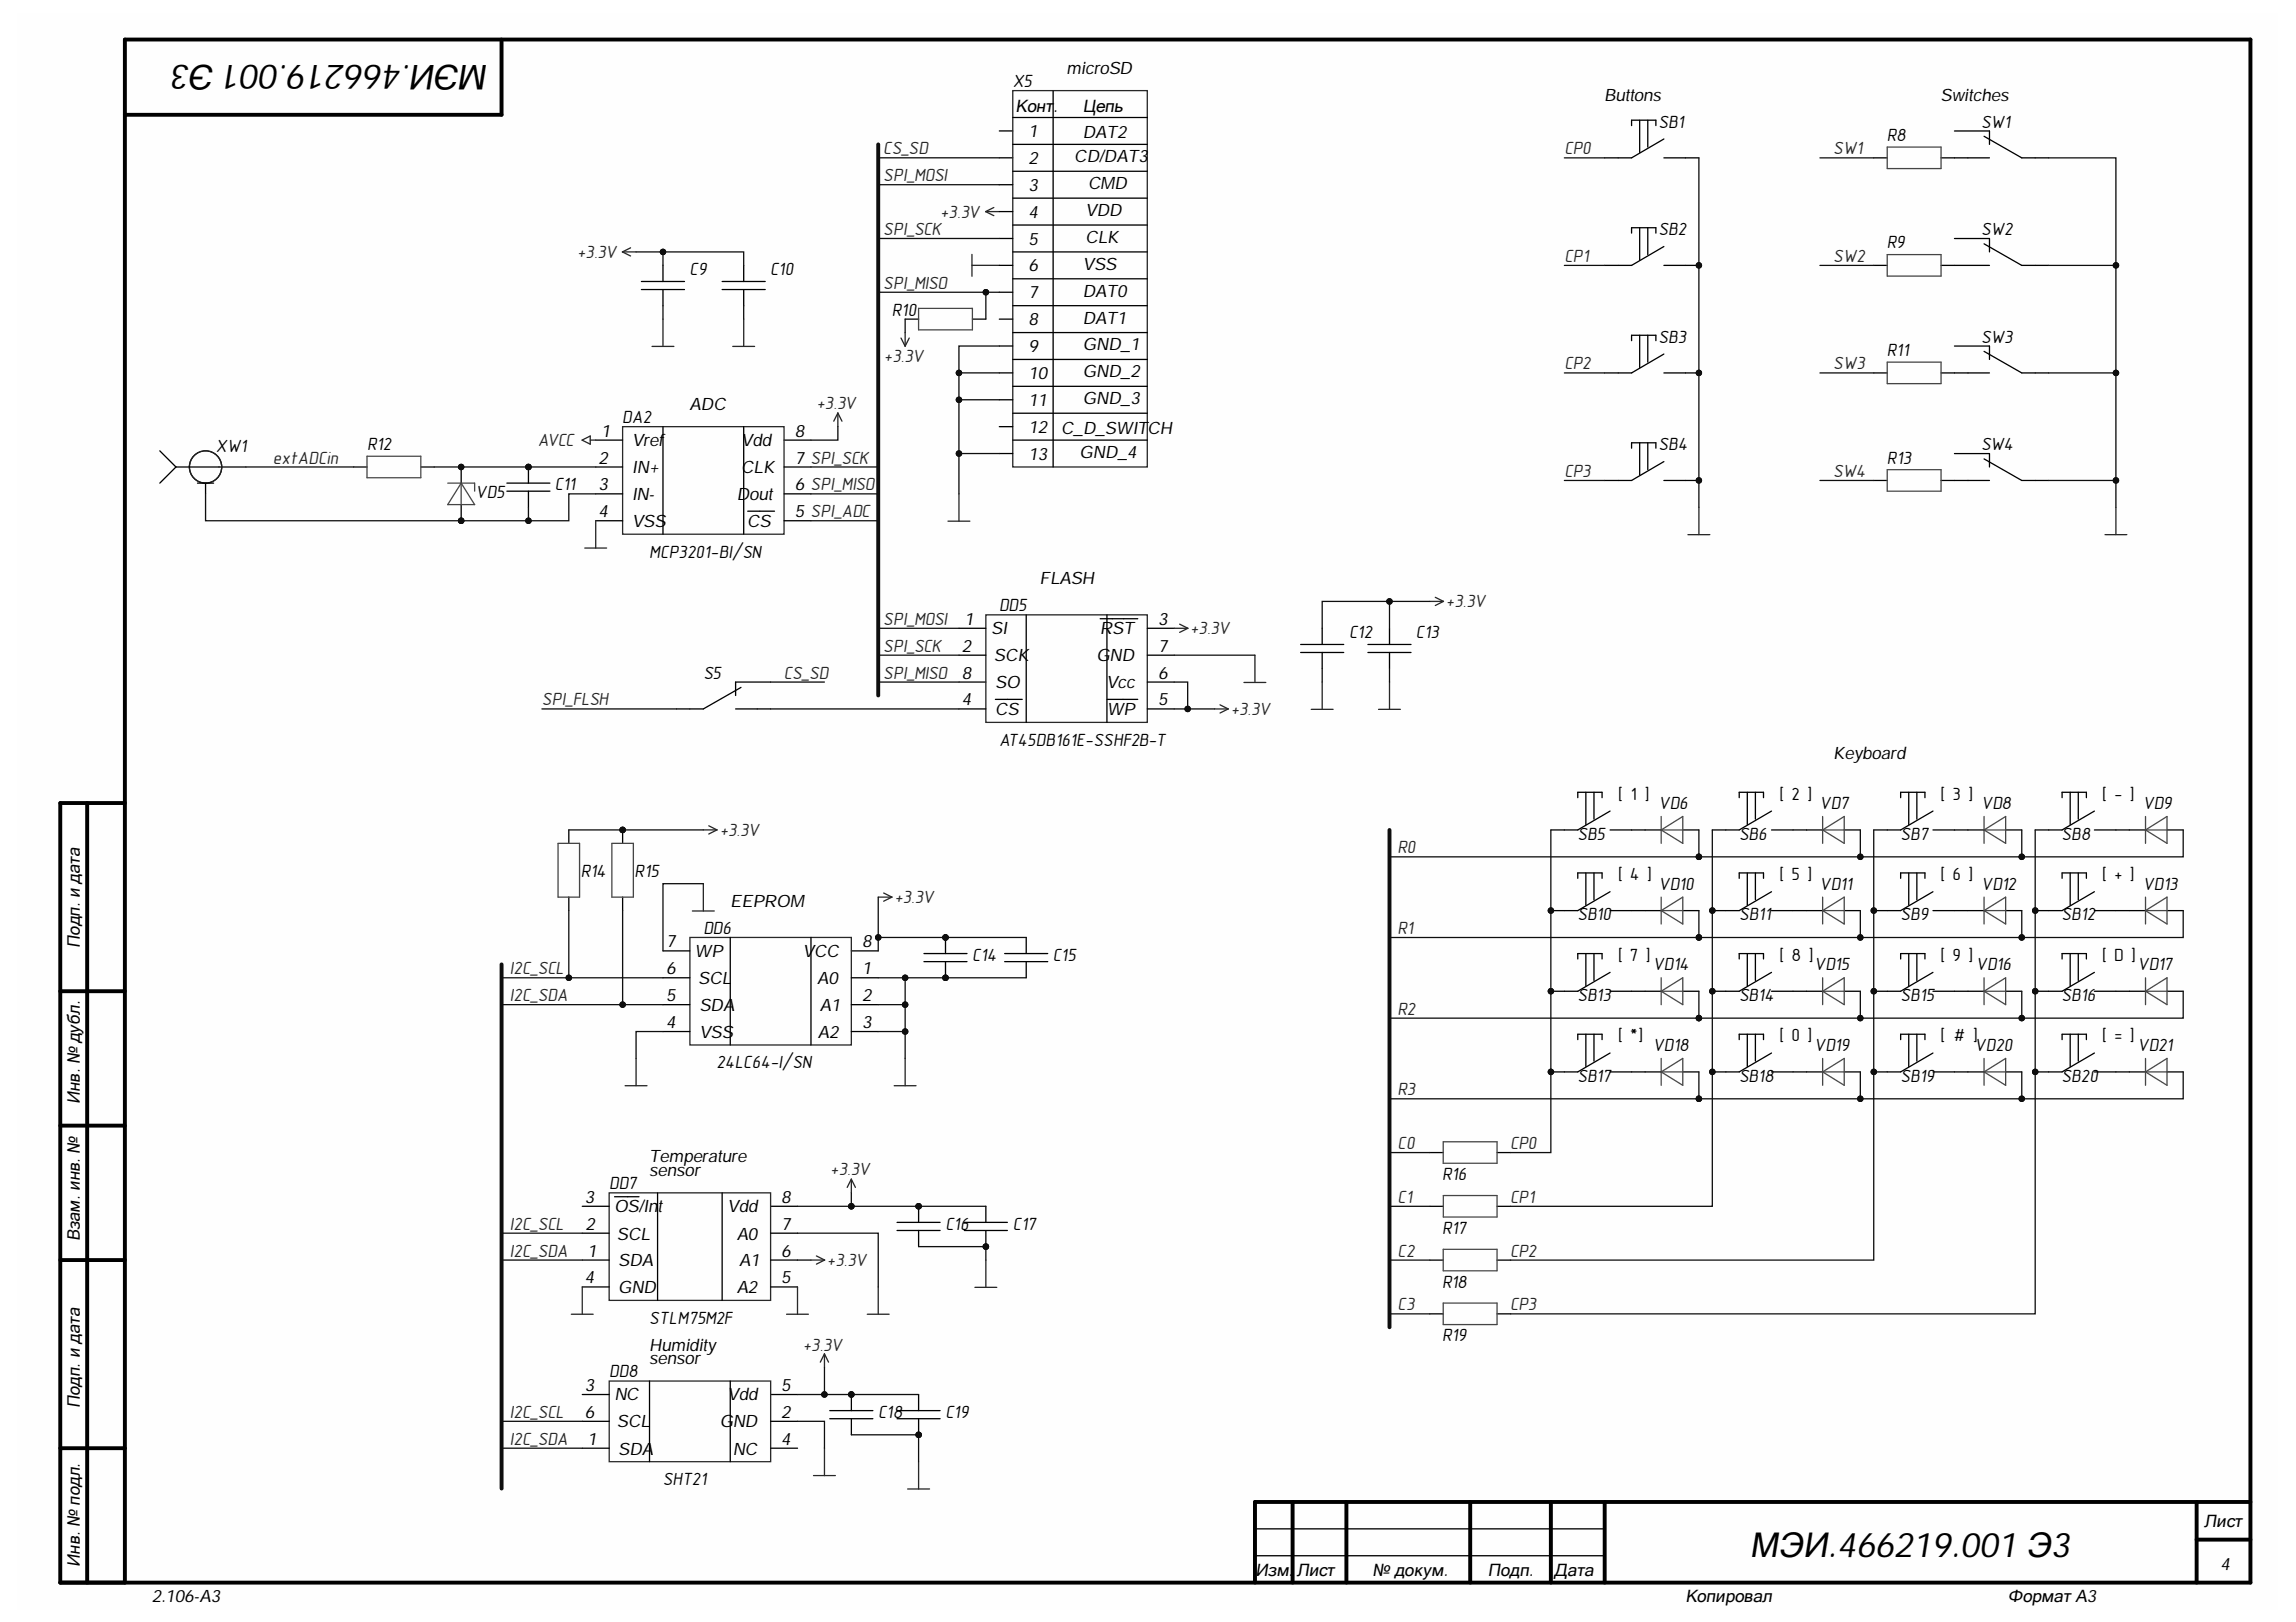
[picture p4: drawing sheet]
<svg xmlns="http://www.w3.org/2000/svg" width="297mm" height="210mm" viewBox="0 0 297 210" stroke-linecap="round" stroke-linejoin="round" font-family="sans-serif">
<defs><g id="words">
<g font-size="4.5">
<text x="63.2" y="8.4" transform="rotate(-180 63.2 8.4)">МЭИ.466219.001 Э3</text>
<text x="226.3" y="201.5">МЭИ.466219.001 Э3</text>
</g>
<g font-size="2.3">
<text x="131" y="11.3">X5</text>
<text x="214.6" y="16.5">SB1</text>
<text x="256.3" y="16.5">SW1</text>
<text x="244.1" y="18.2">R8</text>
<text x="89.2" y="35.6">C9</text>
<text x="99.6" y="35.6">C10</text>
<text x="214.6" y="30.4">SB2</text>
<text x="244.1" y="32.2">R9</text>
<text x="256.3" y="30.4">SW2</text>
<text x="115.4" y="40.9">R10</text>
<text x="214.6" y="44.3">SB3</text>
<text x="244.1" y="46">R11</text>
<text x="256.3" y="44.3">SW3</text>
<text x="27.9" y="58.6">XW1</text>
<text x="47.5" y="58.2">R12</text>
<text x="80.5" y="54.7">DA2</text>
<text x="214.6" y="58.2">SB4</text>
<text x="244.1" y="60">R13</text>
<text x="256.3" y="58.2">SW4</text>
<text x="61.5" y="64.4">VD5</text>
<text x="71.8" y="63.5">C11</text>
<text x="84" y="72.2">MCP3201-BI/SN</text>
<text x="129.3" y="79.1">DD5</text>
<text x="174.5" y="82.6">C12</text>
<text x="183.2" y="82.6">C13</text>
<text x="91" y="87.8">S5</text>
<text x="129.3" y="96.5">AT45DB161E-SSHF2B-T</text>
<text x="209.3" y="103.5">[ 1 ]</text>
<text x="214.6" y="104.7">VD6</text>
<text x="230.2" y="103.5">[ 2 ]</text>
<text x="235.4" y="104.7">VD7</text>
<text x="251.1" y="103.5">[ 3 ]</text>
<text x="256.3" y="104.7">VD8</text>
<text x="272" y="103.5">[ - ]</text>
<text x="277.2" y="104.7">VD9</text>
<text x="75.2" y="113.5">R14</text>
<text x="82.1" y="113.5">R15</text>
<text x="204.1" y="108.7">SB5</text>
<text x="209.3" y="113.9">[ 4 ]</text>
<text x="225" y="108.7">SB6</text>
<text x="230.2" y="113.9">[ 5 ]</text>
<text x="245.9" y="108.7">SB7</text>
<text x="251.1" y="113.9">[ 6 ]</text>
<text x="266.7" y="108.7">SB8</text>
<text x="272" y="113.9">[ + ]</text>
<text x="204.1" y="119.1">SB10</text>
<text x="214.6" y="115.1">VD10</text>
<text x="225" y="119.1">SB11</text>
<text x="235.4" y="115.1">VD11</text>
<text x="245.9" y="119.1">SB9</text>
<text x="256.3" y="115.1">VD12</text>
<text x="266.7" y="119.1">SB12</text>
<text x="277.2" y="115.1">VD13</text>
<text x="10.3" y="122.7" transform="rotate(-90 10.3 122.7)">Подп. и дата</text>
<text x="91" y="120.9">DD6</text>
<text x="125.8" y="124.4">C14</text>
<text x="136.2" y="124.4">C15</text>
<text x="209.3" y="124.4">[ 7 ]</text>
<text x="213.8" y="125.6">VD14</text>
<text x="230.2" y="124.4">[ 8 ]</text>
<text x="234.7" y="125.6">VD15</text>
<text x="251.1" y="124.4">[ 9 ]</text>
<text x="255.6" y="125.6">VD16</text>
<text x="272" y="124.4">[ D ]</text>
<text x="276.5" y="125.6">VD17</text>
<text x="204.1" y="129.5">SB13</text>
<text x="225" y="129.5">SB14</text>
<text x="245.9" y="129.5">SB15</text>
<text x="266.7" y="129.5">SB16</text>
<text x="209.3" y="134.8">[ *]</text>
<text x="213.8" y="136">VD18</text>
<text x="230.2" y="134.8">[ 0 ]</text>
<text x="234.7" y="136">VD19</text>
<text x="251.1" y="134.8">[ # ]</text>
<text x="255.5" y="136">VD20</text>
<text x="272" y="134.8">[ = ]</text>
<text x="276.5" y="136">VD21</text>
<text x="10.3" y="142.9" transform="rotate(-90 10.3 142.9)">Инв. № дубл.</text>
<text x="92.7" y="138.2">24LC64-I/SN</text>
<text x="204.1" y="140">SB17</text>
<text x="225" y="140">SB18</text>
<text x="245.9" y="140">SB19</text>
<text x="266.7" y="140">SB20</text>
<text x="78.8" y="153.9">DD7</text>
<text x="186.6" y="152.7">R16</text>
<text x="10.3" y="160.7" transform="rotate(-90 10.3 160.7)">Взам. инв. №</text>
<text x="122.3" y="159.1">C16</text>
<text x="131" y="159.1">C17</text>
<text x="186.6" y="159.7">R17</text>
<text x="186.6" y="166.7">R18</text>
<text x="84" y="171.3">STLM75M2F</text>
<text x="186.6" y="173.6">R19</text>
<text x="78.8" y="178.3">DD8</text>
<text x="10.3" y="182.2" transform="rotate(-90 10.3 182.2)">Подп. и дата</text>
<text x="113.6" y="183.5">C18</text>
<text x="122.3" y="183.5">C19</text>
<text x="85.7" y="192.2">SHT21</text>
<text x="10.3" y="202.8" transform="rotate(-90 10.3 202.8)">Инв. № подл.</text>
</g>
<g font-size="2.3" fill="#262626">
<text x="114.3" y="20">CS_SD</text>
<text x="114.3" y="23.4">SPI_MOSI</text>
<text x="202.4" y="20">CP0</text>
<text x="237.2" y="20">SW1</text>
<text x="121.6" y="28.2">+3.3V</text>
<text x="74.7" y="33.3">+3.3V</text>
<text x="114.3" y="30.4">SPI_SCK</text>
<text x="202.4" y="33.8">CP1</text>
<text x="237.2" y="33.8">SW2</text>
<text x="114.3" y="37.4">SPI_MISO</text>
<text x="114.4" y="46.8">+3.3V</text>
<text x="202.4" y="47.8">CP2</text>
<text x="237.2" y="47.8">SW3</text>
<text x="105.6" y="53">+3.3V</text>
<text x="35.3" y="60">extADCin</text>
<text x="69.6" y="57.7">AVCC</text>
<text x="202.4" y="61.7">CP3</text>
<text x="237.2" y="61.7">SW4</text>
<text x="114.3" y="80.9">SPI_MOSI</text>
<text x="154" y="82.1">+3.3V</text>
<text x="187.1" y="78.6">+3.3V</text>
<text x="101.4" y="87.8">CS_SD</text>
<text x="114.3" y="87.8">SPI_MISO</text>
<text x="114.3" y="84.4">SPI_SCK</text>
<text x="70.1" y="91.3">SPI_FLSH</text>
<text x="159.2" y="92.6">+3.3V</text>
<text x="93.1" y="108.2">+3.3V</text>
<text x="180.8" y="110.4">R0</text>
<text x="115.7" y="116.8">+3.3V</text>
<text x="180.8" y="120.9">R1</text>
<text x="65.9" y="126.1">I2C_SCL</text>
<text x="65.9" y="129.5">I2C_SDA</text>
<text x="180.8" y="131.3">R2</text>
<text x="180.8" y="141.7">R3</text>
<text x="180.8" y="148.7">C0</text>
<text x="195.4" y="148.7">CP0</text>
<text x="107.4" y="152.1">+3.3V</text>
<text x="180.8" y="155.7">C1</text>
<text x="195.4" y="155.7">CP1</text>
<text x="65.9" y="159.1">I2C_SCL</text>
<text x="65.9" y="162.6">I2C_SDA</text>
<text x="107" y="163.9">+3.3V</text>
<text x="180.8" y="162.6">C2</text>
<text x="195.4" y="162.6">CP2</text>
<text x="180.8" y="169.5">C3</text>
<text x="195.4" y="169.5">CP3</text>
<text x="103.9" y="174.8">+3.3V</text>
<text x="65.9" y="183.5">I2C_SCL</text>
<text x="65.9" y="187">I2C_SDA</text>
</g>
<g font-size="2.2">
<text x="138" y="9.6">microSD</text>
<text x="131.4" y="14.5">Конт</text>
<text x="133.1" y="17.7">1</text>
<text x="136.2" y="14.5">.</text>
<text x="140.1" y="14.5">Цепь</text>
<text x="140.1" y="17.9">DAT2</text>
<text x="207.5" y="13">Buttons</text>
<text x="251.1" y="13">Switches</text>
<text x="133.1" y="21.2">2</text>
<text x="139" y="21">CD/DAT3</text>
<text x="133.1" y="24.7">3</text>
<text x="133.1" y="28.2">4</text>
<text x="140.4" y="28">VDD</text>
<text x="140.8" y="24.5">CMD</text>
<text x="133.1" y="31.6">5</text>
<text x="133.1" y="35.1">6</text>
<text x="140.1" y="34.9">VSS</text>
<text x="140.4" y="31.5">CLK</text>
<text x="133.1" y="38.6">7</text>
<text x="140.1" y="38.4">DAT0</text>
<text x="140.1" y="41.9">DAT1</text>
<text x="133.1" y="42.1">8</text>
<text x="133.1" y="45.5">9</text>
<text x="140.1" y="45.4">GND_1</text>
<text x="89.2" y="53.1">ADC</text>
<text x="133.1" y="49.1">10</text>
<text x="133.1" y="52.5">11</text>
<text x="140.1" y="48.8">GND_2</text>
<text x="140.1" y="52.3">GND_3</text>
<text x="77.4" y="60">2</text>
<text x="77.8" y="56.5">1</text>
<text x="81.8" y="57.7">Vref</text>
<text x="95.9" y="57.7">Vdd</text>
<text x="102.8" y="56.5">8</text>
<text x="102.8" y="60">7 SPI_SCK</text>
<text x="133.1" y="56">12</text>
<text x="133.1" y="59.5">13</text>
<text x="137.3" y="56.2">C_D_SWITCH</text>
<text x="139.7" y="59.3">GND_4</text>
<text x="77.4" y="63.5">3</text>
<text x="81.8" y="61.3">IN+</text>
<text x="81.8" y="64.7">IN-</text>
<text x="95.3" y="64.7">Dout</text>
<text x="95.9" y="61.3">CLK</text>
<text x="102.8" y="63.5">6 SPI_MISO</text>
<text x="77.4" y="66.9">4</text>
<text x="81.8" y="68.2">VSS</text>
<text x="96.7" y="68.2">CS</text>
<text x="102.8" y="66.9">5 SPI_ADC</text>
<text x="134.5" y="75.6">FLASH</text>
<text x="124.8" y="80.9">1</text>
<text x="128.2" y="82.1">SI</text>
<text x="142.3" y="82.1">RST</text>
<text x="149.8" y="80.9">3</text>
<text x="124.4" y="87.8">8</text>
<text x="124.4" y="84.4">2</text>
<text x="128.6" y="85.5">SCK</text>
<text x="128.7" y="89.1">SO</text>
<text x="141.9" y="85.5">GND</text>
<text x="143.1" y="89.1">Vcc</text>
<text x="149.8" y="84.4">7</text>
<text x="149.8" y="87.8">6</text>
<text x="124.4" y="91.3">4</text>
<text x="128.7" y="92.6">CS</text>
<text x="143.2" y="92.6">WP</text>
<text x="149.8" y="91.3">5</text>
<text x="237.2" y="98.2">Keyboard</text>
<text x="94.5" y="117.3">EEPROM</text>
<text x="86.2" y="122.6">7</text>
<text x="89.9" y="123.9">WP</text>
<text x="103.9" y="123.9">V</text>
<text x="105.3" y="123.9">CC</text>
<text x="111.6" y="122.6">8</text>
<text x="86.2" y="126.1">6</text>
<text x="86.2" y="129.5">5</text>
<text x="90.3" y="127.3">SCL</text>
<text x="90.5" y="130.8">SDA</text>
<text x="105.7" y="127.3">A0</text>
<text x="106.1" y="130.8">A1</text>
<text x="111.6" y="126.1">1</text>
<text x="111.6" y="129.5">2</text>
<text x="86.2" y="133.1">4</text>
<text x="90.5" y="134.3">VSS</text>
<text x="105.8" y="134.3">A2</text>
<text x="111.6" y="133.1">3</text>
<text x="75.7" y="155.7">3</text>
<text x="84" y="150.4">Temperature</text>
<text x="84" y="152.2">sensor</text>
<text x="101.1" y="155.7">8</text>
<text x="75.8" y="159.1">2</text>
<text x="79.5" y="156.9">OS/Int</text>
<text x="79.8" y="160.4">SCL</text>
<text x="94.1" y="156.9">Vdd</text>
<text x="95.3" y="160.4">A0</text>
<text x="101.1" y="159.1">7</text>
<text x="75.7" y="166.1">4</text>
<text x="76" y="162.6">1</text>
<text x="80" y="163.9">SDA</text>
<text x="80" y="167.3">GND</text>
<text x="95.3" y="167.3">A2</text>
<text x="95.6" y="163.9">A1</text>
<text x="101.1" y="162.6">6</text>
<text x="101.1" y="166.1">5</text>
<text x="84" y="174.8">Humidity</text>
<text x="84" y="176.6">sensor</text>
<text x="75.7" y="180">3</text>
<text x="75.7" y="183.5">6</text>
<text x="79.5" y="181.2">NC</text>
<text x="79.8" y="184.7">SCL</text>
<text x="93.1" y="184.7">GND</text>
<text x="94.1" y="181.2">Vdd</text>
<text x="101.1" y="180">5</text>
<text x="101.1" y="183.5">2</text>
<text x="76" y="187">1</text>
<text x="80" y="188.2">SDA</text>
<text x="94.8" y="188.2">NC</text>
<text x="101.1" y="187">4</text>
<text x="285.2" y="197.6">Лист</text>
<text x="162.4" y="203.9">Изм.</text>
<text x="167.8" y="203.9">Лист</text>
<text x="177.6" y="203.9">№ докум.</text>
<text x="192.5" y="203.9">Подп.</text>
<text x="201" y="203.9">Дата</text>
<text x="287.3" y="203.1">4</text>
<text x="19.6" y="207.4">2.106-A3</text>
<text x="218" y="207.4">Копировал</text>
<text x="259.8" y="207.4">Формат А3</text>
</g>
</g></defs>
<g fill="#fefefe">
<path d="M2.2 1.6h292.4v206.7h-292.4z" fill-rule="evenodd"/>
<path d="M2.2 1.6h292.4v206.7h-292.4z" fill-rule="evenodd"/>
</g>
<g fill="none" stroke="#000" stroke-width=".5">
<path d="M64.9 5.1v9.8h-48.7M11.3 103.9v100.9M16.2 103.9h-8.4v100.9h283.3v-199.7h-274.9v199.7M7.8 128.3h8.4M7.8 145.7h8.4M7.8 163.1h8.4M7.8 187.4h8.4M167.2 194.4v10.4M174.2 194.4v10.4M190.2 194.4v10.4M200.6 194.4v10.4M207.6 194.4v10.4"/>
<path d="M284.2 194.4v10.4M284.2 199.2h6.9M291.1 194.4h-128.7v10.4"/>
</g>
<g fill="none" stroke="#000" stroke-width=".17">
<path d="M83 36.4h5.6M83 37.5h5.6M85.8 34.3v2.1M85.8 37.5v2.1M93.4 36.4h5.6M93.4 37.5h5.6M96.2 34.3v2.1M96.2 37.5v2.1M77.1 57h3.4M85.8 55.2v13.9M96.2 55.2v13.9M101.4 57h3.5"/>
<path d="M77.1 60.4h3.4M77.1 63.9h3.4M77.1 67.4h3.4M96.7 66.2h3.5M101.4 60.4h3.5M101.4 63.9h3.5M101.4 67.4h3.5M132.8 79.6v13.9M143.2 79.6v13.9M124.1 88.3h3.4M124.1 81.3h3.4M124.1 84.8h3.4"/>
<path d="M124.1 91.7h3.4M128.8 90.5h3.4M142.3 80.1h4.9M143.2 90.5h4M148.4 88.3h3.5M148.4 81.3h3.5M148.4 84.8h3.5M148.4 91.7h3.5M204.1 103.2v-.7h3.2v.7M205.2 102.5v4.2M206.2 102.5v3.5M208.3 105l-4.2 2.4h-3.5"/>
<path d="M208.3 107.4h6.6M212.8 117.8h2.1M217.7 107.4h2.1M217.7 117.8h2.1M225 103.2v-.7h3.1v.7M226.1 102.5v4.2M227.1 102.5v3.5M229.2 105l-4.2 2.4h-3.5M229.2 107.4h6.6M233.7 117.8h2.1M238.6 107.4h2.1M238.6 117.8h2.1"/>
<path d="M245.9 103.2v-.7h3.1v.7M246.9 102.5v4.2M248 102.5v3.5M250.1 105l-4.2 2.4h-3.5M250.1 107.4h6.6M254.6 117.8h2.1M259.5 107.4h2.1M259.5 117.8h2.1M266.8 103.2v-.7h3.1v.7M267.8 102.5v4.2M268.9 102.5v3.5M271 105l-4.2 2.4h-3.5"/>
<path d="M271 107.4h6.6M275.5 117.8h2.1M280.4 107.4h2M280.4 117.8h2M85.8 123.1h3.5M85.8 126.5h3.5M85.8 130h3.5M85.8 133.5h3.5M94.5 121.3v13.9M104.9 121.3v13.9M110.1 123.1h3.5M110.1 126.5h3.5"/>
<path d="M110.1 130h3.5M110.1 133.5h3.5M212.8 128.3h2.1M212.8 138.7h2.1M217.7 128.3h2.1M217.7 138.7h2.1M233.7 128.3h2.1M233.7 138.7h2.1M238.6 128.3h2.1M238.6 138.7h2.1M254.6 128.3h2.1M254.6 138.7h2.1"/>
<path d="M259.5 128.3h2.1M259.5 138.7h2.1M275.5 128.3h2.1M275.5 138.7h2.1M280.4 128.3h2M280.4 138.7h2M75.3 156.1h3.5M75.3 159.6h3.5M79.5 154.9h3.2M85.1 154.4v13.9M93.4 154.4v13.9M99.7 156.1h3.5"/>
<path d="M99.7 159.6h3.5M75.3 163.1h3.5M75.3 166.5h3.5M99.7 163.1h3.5M99.7 166.5h3.5M162.4 197.8h45.2M162.4 201.3h45.2"/>
</g>
<g fill="none" stroke="#262626" stroke-width=".17">
<path d="M80.5 32.6l1.1 .5M80.5 32.6h1.8M81.6 32.1l-1.1 .5M80.5 55.2h20.9v13.9h-20.9zM84.4 44.8h2.8M85.8 41.3v3.5M94.8 44.8h2.8M96.2 41.3v3.5M108.4 53.4l-.5 1.1M108.4 53.4l.5 1.1M108.4 53.4v1.8M75.7 70.9h2.8"/>
<path d="M77.1 67.4v3.5M127.5 79.6h20.9v13.9h-20.9zM185 77.8h1.7M185.7 77.3l1 .5M186.7 77.8l-1 .6M157.1 91.7h1.8M157.8 91.2l1.1 .5M158.9 91.7l-1.1 .6M160.9 88.3h2.9M162.4 84.8v3.5M89.6 117.9h2.8M91 114.4v3.5"/>
<path d="M91 107.4h1.8M91.7 106.9l1.1 .5M92.8 107.4l-1.1 .5M113.6 116.1h1.8M114.3 115.6l1.1 .5M115.4 116.1l-1.1 .5M82.3 137v3.5M89.3 121.3h20.8v13.9h-20.8zM117.1 137v3.5M78.8 154.4h20.9v13.9h-20.9zM80.9 140.5h2.8M110.1 152.6l-.5 1.1"/>
<path d="M110.1 152.6l.6 1.1M110.1 152.6v1.8M115.7 140.5h2.8M73.9 170.1h2.8M75.3 166.5v3.6M101.8 170.1h2.8M103.2 166.5v3.6M104.9 163.1h1.8M105.6 162.5l1.1 .6M106.7 175.2v1.8M106.7 175.2l-.6 1.1M106.7 175.2l.5 1.1"/>
<path d="M106.7 163.1l-1.1 .5M112.2 170.1h2.8M113.6 166.5v3.6M126.1 166.6h2.9M127.5 163.1v3.5M105.2 191h2.9M106.7 187.4v3.6"/>
</g>
<g fill="none" stroke="#494949" stroke-width=".17">
<path d="M214.9 107.4l2.8-1.7v3.4zM214.9 117.8l2.8-1.7v3.5zM214.9 105.7v3.4M214.9 116.1v3.5M214.9 107.4h2.8M214.9 117.8h2.8M235.8 107.4h2.8M235.8 107.4l2.8-1.7v3.4zM235.8 117.8l2.8-1.7v3.5zM235.8 105.7v3.4M235.8 116.1v3.5M235.8 117.8h2.8"/>
<path d="M256.7 107.4h2.8M256.7 107.4l2.8-1.7v3.4zM256.7 117.8l2.8-1.7v3.5zM256.7 105.7v3.4M256.7 116.1v3.5M256.7 117.8h2.8M277.6 107.4h2.8M277.6 107.4l2.8-1.7v3.4zM277.6 117.8l2.8-1.7v3.5zM277.6 105.7v3.4M277.6 116.1v3.5M277.6 117.8h2.8"/>
<path d="M214.9 128.3l2.8-1.8v3.5zM214.9 138.7l2.8-1.7v3.5zM214.9 126.5v3.5M214.9 137v3.5M214.9 128.3h2.8M214.9 138.7h2.8M235.8 128.3l2.8-1.8v3.5zM235.8 138.7l2.8-1.7v3.5zM235.8 126.5v3.5M235.8 137v3.5M235.8 128.3h2.8M235.8 138.7h2.8"/>
<path d="M256.7 128.3l2.8-1.8v3.5zM256.7 138.7l2.8-1.7v3.5zM256.7 126.5v3.5M256.7 137v3.5M256.7 128.3h2.8M256.7 138.7h2.8M277.6 128.3l2.8-1.8v3.5zM277.6 138.7l2.8-1.7v3.5zM277.6 126.5v3.5M277.6 137v3.5M277.6 128.3h2.8M277.6 138.7h2.8"/>
</g>
<circle cx="200.6" cy="117.8" r=".35" fill="#0e0e0e"/>
<circle cx="200.6" cy="117.8" r=".35" fill="none" stroke="#0e0e0e" stroke-width=".13"/>
<path d="M204.1 113.7v-.7h3.2v.7M205.2 113v4.1M206.2 113v3.4M208.3 115.4l-4.2 2.4h-3.5M208.3 117.8h2.8" fill="none" stroke="#000" stroke-width=".17"/>
<circle cx="200.6" cy="117.8" r=".35" fill="#0e0e0e"/>
<circle cx="200.6" cy="117.8" r=".35" fill="none" stroke="#0e0e0e" stroke-width=".13"/>
<path d="M211.1 117.8h1.7" fill="none" stroke="#000" stroke-width=".17"/>
<circle cx="221.5" cy="117.8" r=".35" fill="#0e0e0e"/>
<circle cx="221.5" cy="117.8" r=".35" fill="none" stroke="#0e0e0e" stroke-width=".13"/>
<path d="M225 113.7v-.7h3.1v.7M226.1 113v4.1M227.1 113v3.4M229.2 115.4l-4.2 2.4h-3.5M229.2 117.8h2.8" fill="none" stroke="#000" stroke-width=".17"/>
<circle cx="221.5" cy="117.8" r=".35" fill="#0e0e0e"/>
<circle cx="221.5" cy="117.8" r=".35" fill="none" stroke="#0e0e0e" stroke-width=".13"/>
<path d="M232 117.8h1.7" fill="none" stroke="#000" stroke-width=".17"/>
<circle cx="242.4" cy="117.8" r=".35" fill="#0e0e0e"/>
<circle cx="242.4" cy="117.8" r=".35" fill="none" stroke="#0e0e0e" stroke-width=".13"/>
<path d="M245.9 113.7v-.7h3.1v.7M246.9 113v4.1M248 113v3.4M250.1 115.4l-4.2 2.4h-3.5M250.1 117.8h2.8" fill="none" stroke="#000" stroke-width=".17"/>
<circle cx="242.4" cy="117.8" r=".35" fill="#0e0e0e"/>
<circle cx="242.4" cy="117.8" r=".35" fill="none" stroke="#0e0e0e" stroke-width=".13"/>
<path d="M252.9 117.8h1.7" fill="none" stroke="#000" stroke-width=".17"/>
<circle cx="263.3" cy="117.8" r=".35" fill="#0e0e0e"/>
<circle cx="263.3" cy="117.8" r=".35" fill="none" stroke="#0e0e0e" stroke-width=".13"/>
<path d="M266.8 113.7v-.7h3.1v.7M267.8 113v4.1M268.9 113v3.4M271 115.4l-4.2 2.4h-3.5M271 117.8h2.7" fill="none" stroke="#000" stroke-width=".17"/>
<circle cx="263.3" cy="117.8" r=".35" fill="#0e0e0e"/>
<circle cx="263.3" cy="117.8" r=".35" fill="none" stroke="#0e0e0e" stroke-width=".13"/>
<path d="M273.7 117.8h1.8" fill="none" stroke="#000" stroke-width=".17"/>
<circle cx="200.6" cy="128.3" r=".35" fill="#0e0e0e"/>
<circle cx="200.6" cy="128.3" r=".35" fill="none" stroke="#0e0e0e" stroke-width=".13"/>
<path d="M204.1 124.1v-.7h3.2v.7M205.2 123.4v4.2M206.2 123.4v3.5M208.3 125.8l-4.2 2.5h-3.5M208.3 128.3h2.8" fill="none" stroke="#000" stroke-width=".17"/>
<circle cx="200.6" cy="128.3" r=".35" fill="#0e0e0e"/>
<circle cx="200.6" cy="128.3" r=".35" fill="none" stroke="#0e0e0e" stroke-width=".13"/>
<path d="M211.1 128.3h1.7" fill="none" stroke="#000" stroke-width=".17"/>
<circle cx="221.5" cy="128.3" r=".35" fill="#0e0e0e"/>
<circle cx="221.5" cy="128.3" r=".35" fill="none" stroke="#0e0e0e" stroke-width=".13"/>
<path d="M225 124.1v-.7h3.1v.7M226.1 123.4v4.2M227.1 123.4v3.5M229.2 125.8l-4.2 2.5h-3.5M229.2 128.3h2.8" fill="none" stroke="#000" stroke-width=".17"/>
<circle cx="221.5" cy="128.3" r=".35" fill="#0e0e0e"/>
<circle cx="221.5" cy="128.3" r=".35" fill="none" stroke="#0e0e0e" stroke-width=".13"/>
<path d="M232 128.3h1.7" fill="none" stroke="#000" stroke-width=".17"/>
<circle cx="242.4" cy="128.3" r=".35" fill="#0e0e0e"/>
<circle cx="242.4" cy="128.3" r=".35" fill="none" stroke="#0e0e0e" stroke-width=".13"/>
<path d="M245.9 124.1v-.7h3.1v.7M246.9 123.4v4.2M248 123.4v3.5M250.1 125.8l-4.2 2.5h-3.5M250.1 128.3h2.8" fill="none" stroke="#000" stroke-width=".17"/>
<circle cx="242.4" cy="128.3" r=".35" fill="#0e0e0e"/>
<circle cx="242.4" cy="128.3" r=".35" fill="none" stroke="#0e0e0e" stroke-width=".13"/>
<path d="M252.9 128.3h1.7" fill="none" stroke="#000" stroke-width=".17"/>
<circle cx="263.3" cy="128.3" r=".35" fill="#0e0e0e"/>
<circle cx="263.3" cy="128.3" r=".35" fill="none" stroke="#0e0e0e" stroke-width=".13"/>
<path d="M266.8 124.1v-.7h3.1v.7M267.8 123.4v4.2M268.9 123.4v3.5M271 125.8l-4.2 2.5h-3.5M271 128.3h2.7" fill="none" stroke="#000" stroke-width=".17"/>
<circle cx="263.3" cy="128.3" r=".35" fill="#0e0e0e"/>
<circle cx="263.3" cy="128.3" r=".35" fill="none" stroke="#0e0e0e" stroke-width=".13"/>
<path d="M273.7 128.3h1.8" fill="none" stroke="#000" stroke-width=".17"/>
<circle cx="200.6" cy="138.7" r=".35" fill="#0e0e0e"/>
<circle cx="200.6" cy="138.7" r=".35" fill="none" stroke="#0e0e0e" stroke-width=".13"/>
<path d="M204.1 134.5v-.7h3.2v.7M205.2 133.8v4.2M206.2 133.8v3.5M208.3 136.3l-4.2 2.4h-3.5M208.3 138.7h2.8" fill="none" stroke="#000" stroke-width=".17"/>
<circle cx="200.6" cy="138.7" r=".35" fill="#0e0e0e"/>
<circle cx="200.6" cy="138.7" r=".35" fill="none" stroke="#0e0e0e" stroke-width=".13"/>
<path d="M211.1 138.7h1.7" fill="none" stroke="#000" stroke-width=".17"/>
<circle cx="221.5" cy="138.7" r=".35" fill="#0e0e0e"/>
<circle cx="221.5" cy="138.7" r=".35" fill="none" stroke="#0e0e0e" stroke-width=".13"/>
<path d="M225 134.5v-.7h3.1v.7M226.1 133.8v4.2M227.1 133.8v3.5M229.2 136.3l-4.2 2.4h-3.5M229.2 138.7h2.8" fill="none" stroke="#000" stroke-width=".17"/>
<circle cx="221.5" cy="138.7" r=".35" fill="#0e0e0e"/>
<circle cx="221.5" cy="138.7" r=".35" fill="none" stroke="#0e0e0e" stroke-width=".13"/>
<path d="M232 138.7h1.7" fill="none" stroke="#000" stroke-width=".17"/>
<circle cx="242.4" cy="138.7" r=".35" fill="#0e0e0e"/>
<circle cx="242.4" cy="138.7" r=".35" fill="none" stroke="#0e0e0e" stroke-width=".13"/>
<path d="M245.9 134.5v-.7h3.1v.7M246.9 133.8v4.2M248 133.8v3.5M250.1 136.3l-4.2 2.4h-3.5M250.1 138.7h2.8" fill="none" stroke="#000" stroke-width=".17"/>
<circle cx="242.4" cy="138.7" r=".35" fill="#0e0e0e"/>
<circle cx="242.4" cy="138.7" r=".35" fill="none" stroke="#0e0e0e" stroke-width=".13"/>
<path d="M252.9 138.7h1.7" fill="none" stroke="#000" stroke-width=".17"/>
<circle cx="263.3" cy="138.7" r=".35" fill="#0e0e0e"/>
<circle cx="263.3" cy="138.7" r=".35" fill="none" stroke="#0e0e0e" stroke-width=".13"/>
<path d="M266.8 134.5v-.7h3.1v.7M267.8 133.8v4.2M268.9 133.8v3.5M271 136.3l-4.2 2.4h-3.5M271 138.7h2.7" fill="none" stroke="#000" stroke-width=".17"/>
<circle cx="263.3" cy="138.7" r=".35" fill="#0e0e0e"/>
<circle cx="263.3" cy="138.7" r=".35" fill="none" stroke="#0e0e0e" stroke-width=".13"/>
<path d="M273.7 138.7h1.8" fill="none" stroke="#000" stroke-width=".17"/>
<circle cx="118.8" cy="156.1" r=".35" fill="#0e0e0e"/>
<circle cx="118.8" cy="156.1" r=".35" fill="none" stroke="#0e0e0e" stroke-width=".13"/>
<path d="M118.8 156.1v2.1" fill="none" stroke="#000" stroke-width=".17"/>
<circle cx="118.8" cy="156.1" r=".35" fill="#0e0e0e"/>
<circle cx="118.8" cy="156.1" r=".35" fill="none" stroke="#0e0e0e" stroke-width=".13"/>
<path d="M116.1 158.2h5.5M116.1 159.2h5.5M118.8 159.2v2.1" fill="none" stroke="#000" stroke-width=".17"/>
<circle cx="127.5" cy="161.3" r=".35" fill="#0e0e0e"/>
<circle cx="127.5" cy="161.3" r=".35" fill="none" stroke="#0e0e0e" stroke-width=".13"/>
<path d="M127.5 156.1v2.1M127.5 159.2v2.1" fill="none" stroke="#000" stroke-width=".17"/>
<circle cx="127.5" cy="161.3" r=".35" fill="#0e0e0e"/>
<circle cx="127.5" cy="161.3" r=".35" fill="none" stroke="#0e0e0e" stroke-width=".13"/>
<path d="M124.8 158.2h5.5M124.8 159.2h5.5" fill="none" stroke="#000" stroke-width=".17"/>
<circle cx="122.3" cy="121.3" r=".35" fill="#0e0e0e"/>
<circle cx="122.3" cy="121.3" r=".35" fill="none" stroke="#0e0e0e" stroke-width=".13"/>
<circle cx="122.3" cy="126.5" r=".35" fill="#0e0e0e"/>
<circle cx="122.3" cy="126.5" r=".35" fill="none" stroke="#0e0e0e" stroke-width=".13"/>
<path d="M122.3 121.3v2.1" fill="none" stroke="#000" stroke-width=".17"/>
<circle cx="122.3" cy="121.3" r=".35" fill="#0e0e0e"/>
<circle cx="122.3" cy="121.3" r=".35" fill="none" stroke="#0e0e0e" stroke-width=".13"/>
<path d="M122.3 124.4v2.1" fill="none" stroke="#000" stroke-width=".17"/>
<circle cx="122.3" cy="126.5" r=".35" fill="#0e0e0e"/>
<circle cx="122.3" cy="126.5" r=".35" fill="none" stroke="#0e0e0e" stroke-width=".13"/>
<g fill="none" stroke="#000" stroke-width=".17">
<path d="M252.9 17h4.5v1.7M256.7 17.6l4.9 2.8h3.4M252.9 20.4h4.5M252.9 30.9h4.5v1.7M252.9 34.3h4.5M256.7 31.6l4.9 2.7h3.4M20.7 58.3l2.1 2.1M252.9 44.8h4.5v1.7M252.9 58.7h4.5v1.7M252.9 48.3h4.5M256.7 45.5l4.9 2.8h3.4M256.7 59.4l4.9 2.8h3.4"/>
<path d="M22.8 60.4h9M22.8 60.4l-2.1 2.1M25.5 62.5h2.1M26.6 62.5v1.4M45.7 60.4h1.8M54.4 60.4h1.8M252.9 62.2h4.5M119.5 123.4h5.6M119.5 124.4h5.6M130 123.4h5.5M130 124.4h5.5M132.8 121.3v2.1"/>
<path d="M132.8 124.4v2.1M84 178.7v10.5M94.5 178.7v10.5M75.3 180.5h3.5M75.3 183.9h3.5M75.3 187.4h3.5M99.7 180.5h3.5M99.7 183.9h3.5M99.7 187.4h3.5"/>
</g>
<path d="M75.3 57l1.1-.6v1.1zM76.4 57h.7M218.4 69.2h2.8M219.8 65.7v3.5M272.3 69.2h2.9M273.7 65.7v3.5M78.8 178.7h20.9v10.5h-20.9z" fill="none" stroke="#262626" stroke-width=".17"/>
<circle cx="26.6" cy="60.4" r="2.09" fill="none" stroke="#1c1c1c" stroke-width=".17"/>
<path d="M47.5 59h6.9v2.8h-6.9z" fill="none" stroke="#494949" stroke-width=".17"/>
<circle cx="59.7" cy="67.4" r=".35" fill="#0e0e0e"/>
<circle cx="59.7" cy="67.4" r=".35" fill="none" stroke="#0e0e0e" stroke-width=".13"/>
<circle cx="59.7" cy="60.4" r=".35" fill="#0e0e0e"/>
<circle cx="59.7" cy="60.4" r=".35" fill="none" stroke="#0e0e0e" stroke-width=".13"/>
<path d="M59.7 65.3v2.1" fill="none" stroke="#000" stroke-width=".17"/>
<circle cx="59.7" cy="67.4" r=".35" fill="#0e0e0e"/>
<circle cx="59.7" cy="67.4" r=".35" fill="none" stroke="#0e0e0e" stroke-width=".13"/>
<path d="M59.7 62.5l1.7 2.8h-3.5z" fill="none" stroke="#494949" stroke-width=".17"/>
<path d="M59.7 60.4v2.1" fill="none" stroke="#000" stroke-width=".17"/>
<circle cx="59.7" cy="60.4" r=".35" fill="#0e0e0e"/>
<circle cx="59.7" cy="60.4" r=".35" fill="none" stroke="#0e0e0e" stroke-width=".13"/>
<path d="M57.9 62.5h3.5v1.1M59.7 62.5v2.8" fill="none" stroke="#494949" stroke-width=".17"/>
<circle cx="68.4" cy="60.4" r=".35" fill="#0e0e0e"/>
<circle cx="68.4" cy="60.4" r=".35" fill="none" stroke="#0e0e0e" stroke-width=".13"/>
<path d="M68.4 60.4v2.1" fill="none" stroke="#000" stroke-width=".17"/>
<circle cx="68.4" cy="60.4" r=".35" fill="#0e0e0e"/>
<circle cx="68.4" cy="60.4" r=".35" fill="none" stroke="#0e0e0e" stroke-width=".13"/>
<path d="M65.6 62.5h5.5M65.6 63.6h5.5M68.4 63.6v2.1M168.3 83.4h5.5M168.3 84.4h5.5M171.1 81.3v2.1M171.1 84.4v2.1M177 83.4h5.5M177 84.4h5.5M179.8 81.3v2.1M179.8 84.4v2.1" fill="none" stroke="#000" stroke-width=".17"/>
<path d="M151.9 81.3h1.8M152.6 80.8l1.1 .5M153.7 81.3l-1.1 .5M117.4 192.7h2.9M118.8 189.2v3.5" fill="none" stroke="#262626" stroke-width=".17"/>
<circle cx="110.1" cy="180.5" r=".35" fill="#0e0e0e"/>
<circle cx="110.1" cy="180.5" r=".35" fill="none" stroke="#0e0e0e" stroke-width=".13"/>
<path d="M110.1 180.5v2" fill="none" stroke="#000" stroke-width=".17"/>
<circle cx="110.1" cy="180.5" r=".35" fill="#0e0e0e"/>
<circle cx="110.1" cy="180.5" r=".35" fill="none" stroke="#0e0e0e" stroke-width=".13"/>
<path d="M107.4 182.5h5.5M107.4 183.6h5.5M110.1 183.6v2.1" fill="none" stroke="#000" stroke-width=".17"/>
<circle cx="118.8" cy="185.7" r=".35" fill="#0e0e0e"/>
<circle cx="118.8" cy="185.7" r=".35" fill="none" stroke="#0e0e0e" stroke-width=".13"/>
<path d="M118.8 180.5v2M118.8 183.6v2.1" fill="none" stroke="#000" stroke-width=".17"/>
<circle cx="118.8" cy="185.7" r=".35" fill="#0e0e0e"/>
<circle cx="118.8" cy="185.7" r=".35" fill="none" stroke="#0e0e0e" stroke-width=".13"/>
<path d="M73.6 107.4v1.7M73.6 116.1v1.7M116.1 182.5h5.5M116.1 183.6h5.5" fill="none" stroke="#000" stroke-width=".17"/>
<path d="M72.2 109.1h2.8v7h-2.8z" fill="none" stroke="#494949" stroke-width=".17"/>
<circle cx="80.5" cy="107.4" r=".35" fill="#0e0e0e"/>
<circle cx="80.5" cy="107.4" r=".35" fill="none" stroke="#0e0e0e" stroke-width=".13"/>
<path d="M80.5 107.4v1.7M80.5 116.1v1.7" fill="none" stroke="#000" stroke-width=".17"/>
<circle cx="80.5" cy="107.4" r=".35" fill="#0e0e0e"/>
<circle cx="80.5" cy="107.4" r=".35" fill="none" stroke="#0e0e0e" stroke-width=".13"/>
<path d="M79.2 109.1h2.7v7h-2.7z" fill="none" stroke="#494949" stroke-width=".17"/>
<path d="M211.1 16.3v-.7h3.1v.7M212.1 15.6v4.1M213.2 15.6v3.4M215.3 18l-4.2 2.4h-3.5M215.3 20.4h4.5" fill="none" stroke="#000" stroke-width=".17"/>
<circle cx="219.8" cy="34.3" r=".35" fill="#0e0e0e"/>
<circle cx="219.8" cy="34.3" r=".35" fill="none" stroke="#0e0e0e" stroke-width=".13"/>
<path d="M211.1 30.2v-.7h3.1v.7M212.1 29.5v4.1M213.2 29.5v3.4M215.3 31.9l-4.2 2.4h-3.5M215.3 34.3h4.5" fill="none" stroke="#000" stroke-width=".17"/>
<circle cx="219.8" cy="34.3" r=".35" fill="#0e0e0e"/>
<circle cx="219.8" cy="34.3" r=".35" fill="none" stroke="#0e0e0e" stroke-width=".13"/>
<circle cx="219.8" cy="48.3" r=".35" fill="#0e0e0e"/>
<circle cx="219.8" cy="48.3" r=".35" fill="none" stroke="#0e0e0e" stroke-width=".13"/>
<path d="M211.1 44.1v-.7h3.1v.7M212.1 43.4v4.2M213.2 43.4v3.5M215.3 45.8l-4.2 2.5h-3.5M215.3 48.3h4.5" fill="none" stroke="#000" stroke-width=".17"/>
<circle cx="219.8" cy="48.3" r=".35" fill="#0e0e0e"/>
<circle cx="219.8" cy="48.3" r=".35" fill="none" stroke="#0e0e0e" stroke-width=".13"/>
<circle cx="219.8" cy="62.2" r=".35" fill="#0e0e0e"/>
<circle cx="219.8" cy="62.2" r=".35" fill="none" stroke="#0e0e0e" stroke-width=".13"/>
<path d="M211.1 58v-.7h3.1v.7M212.1 57.3v4.2M213.2 57.3v3.5M215.3 59.7l-4.2 2.5h-3.5M215.3 62.2h4.5" fill="none" stroke="#000" stroke-width=".17"/>
<circle cx="219.8" cy="62.2" r=".35" fill="#0e0e0e"/>
<circle cx="219.8" cy="62.2" r=".35" fill="none" stroke="#0e0e0e" stroke-width=".13"/>
<g fill="none" stroke="#262626" stroke-width=".17">
<path d="M131 11.7h17.4v48.7h-17.4zM125.7 32.9v2.9M125.7 34.3h3.6M127.5 27.4l1.1 .5M127.5 27.4h1.8M128.6 26.9l-1.1 .5M116.6 43.7l.5 1.1M117.1 43v1.8M117.6 43.7l-.5 1.1M122.6 67.4h2.9M124.1 63.9v3.5M169.6 91.8h2.9"/>
<path d="M171.1 88.3v3.5M178.3 91.8h2.9M179.8 88.3v3.5"/>
</g>
<g fill="none" stroke="#000" stroke-width=".17">
<path d="M129.3 16.9h1.7M131 15.2h17.4M131 18.7h17.4M136.2 11.8v48.6M129.3 20.4h1.7M129.3 23.9h1.7M129.3 27.4h1.7M129.3 30.9h1.7M129.3 34.3h1.7M129.3 37.8h1.7M131 22.2h17.4M131 25.6h17.4"/>
<path d="M131 29.1h17.4M131 32.6h17.4M131 36.1h17.4M131 39.6h17.4M242.4 34.3h1.8M242.4 20.4h1.8M251.1 34.3h1.8M251.1 20.4h1.8M117.1 41.3h1.7M125.8 41.3h1.7M129.3 41.3h1.7M129.3 44.8h1.7"/>
<path d="M129.3 48.3h1.7M129.3 51.7h1.7M129.3 55.2h1.7M129.3 58.7h1.7M131 43h17.4M131 46.5h17.4M131 50h17.4M131 53.5h17.4M131 57h17.4M242.4 48.3h1.8M251.1 48.3h1.8M242.4 62.2h1.8"/>
<path d="M251.1 62.2h1.8M95.2 91.7h4.5M95.9 89l-4.9 2.7h-3.5M99.7 88.3h-4.5v1.7M185 149.2h1.7M185 156.1h1.7M193.7 149.2h1.7M193.7 156.1h1.7M185 163.1h1.7M185 170h1.7M193.7 163.1h1.7M193.7 170h1.7"/>
</g>
<path d="M244.2 19h6.9v2.8h-6.9zM118.8 39.9h7v2.8h-7zM244.2 32.9h6.9v2.8h-6.9zM244.2 46.9h6.9v2.7h-6.9zM244.2 60.8h6.9v2.8h-6.9zM186.7 147.8h7v2.7h-7zM186.7 154.7h7v2.8h-7zM186.7 161.7h7v2.8h-7zM186.7 168.6h7v2.8h-7z" fill="none" stroke="#494949" stroke-width=".17"/>
<path d="M113.6 130h3.5" fill="none" stroke="#0e0e0e" stroke-width=".17"/>
<circle cx="117.1" cy="130" r=".35" fill="#0e0e0e"/>
<circle cx="117.1" cy="130" r=".35" fill="none" stroke="#0e0e0e" stroke-width=".13"/>
<path d="M113.6 133.5h3.5" fill="none" stroke="#0e0e0e" stroke-width=".17"/>
<circle cx="117.1" cy="133.5" r=".35" fill="#0e0e0e"/>
<circle cx="117.1" cy="133.5" r=".35" fill="none" stroke="#0e0e0e" stroke-width=".13"/>
<path d="M108.4 55.2v1.8h-3.5M113.6 88.3h10.5M113.6 81.3h10.5M113.6 84.8h10.5M151.9 88.3h1.8v3.4M91 114.4h-5.2v8.7M85.8 133.5h-3.5v3.5" fill="none" stroke="#0e0e0e" stroke-width=".17"/>
<circle cx="153.6" cy="91.7" r=".35" fill="#0e0e0e"/>
<circle cx="153.6" cy="91.7" r=".35" fill="none" stroke="#0e0e0e" stroke-width=".13"/>
<path d="M104.9 60.4h8.7M104.9 63.9h8.7M104.9 67.4h8.7M113.6 121.3h19.2" fill="none" stroke="#0e0e0e" stroke-width=".17"/>
<circle cx="113.6" cy="121.3" r=".35" fill="#0e0e0e"/>
<circle cx="113.6" cy="121.3" r=".35" fill="none" stroke="#0e0e0e" stroke-width=".13"/>
<circle cx="122.3" cy="121.3" r=".35" fill="#0e0e0e"/>
<circle cx="122.3" cy="121.3" r=".35" fill="none" stroke="#0e0e0e" stroke-width=".13"/>
<path d="M117.1 126.5h15.7" fill="none" stroke="#0e0e0e" stroke-width=".17"/>
<circle cx="117.1" cy="126.5" r=".35" fill="#0e0e0e"/>
<circle cx="117.1" cy="126.5" r=".35" fill="none" stroke="#0e0e0e" stroke-width=".13"/>
<circle cx="122.3" cy="126.5" r=".35" fill="#0e0e0e"/>
<circle cx="122.3" cy="126.5" r=".35" fill="none" stroke="#0e0e0e" stroke-width=".13"/>
<path d="M219.8 117.8v3.5" fill="none" stroke="#0e0e0e" stroke-width=".17"/>
<circle cx="219.8" cy="121.3" r=".35" fill="#0e0e0e"/>
<circle cx="219.8" cy="121.3" r=".35" fill="none" stroke="#0e0e0e" stroke-width=".13"/>
<path d="M219.8 128.3v3.5" fill="none" stroke="#0e0e0e" stroke-width=".17"/>
<circle cx="219.8" cy="131.8" r=".35" fill="#0e0e0e"/>
<circle cx="219.8" cy="131.8" r=".35" fill="none" stroke="#0e0e0e" stroke-width=".13"/>
<path d="M219.8 138.7v3.5" fill="none" stroke="#0e0e0e" stroke-width=".17"/>
<circle cx="219.8" cy="142.2" r=".35" fill="#0e0e0e"/>
<circle cx="219.8" cy="142.2" r=".35" fill="none" stroke="#0e0e0e" stroke-width=".13"/>
<path d="M261.6 107.4v3.5" fill="none" stroke="#0e0e0e" stroke-width=".17"/>
<circle cx="261.6" cy="110.9" r=".35" fill="#0e0e0e"/>
<circle cx="261.6" cy="110.9" r=".35" fill="none" stroke="#0e0e0e" stroke-width=".13"/>
<path d="M261.6 117.8v3.5" fill="none" stroke="#0e0e0e" stroke-width=".17"/>
<circle cx="261.6" cy="121.3" r=".35" fill="#0e0e0e"/>
<circle cx="261.6" cy="121.3" r=".35" fill="none" stroke="#0e0e0e" stroke-width=".13"/>
<path d="M261.6 128.3v3.5" fill="none" stroke="#0e0e0e" stroke-width=".17"/>
<circle cx="261.6" cy="131.8" r=".35" fill="#0e0e0e"/>
<circle cx="261.6" cy="131.8" r=".35" fill="none" stroke="#0e0e0e" stroke-width=".13"/>
<path d="M261.6 138.7v3.5" fill="none" stroke="#0e0e0e" stroke-width=".17"/>
<circle cx="261.6" cy="142.2" r=".35" fill="#0e0e0e"/>
<circle cx="261.6" cy="142.2" r=".35" fill="none" stroke="#0e0e0e" stroke-width=".13"/>
<path d="M240.7 107.4v3.5" fill="none" stroke="#0e0e0e" stroke-width=".17"/>
<circle cx="240.7" cy="110.9" r=".35" fill="#0e0e0e"/>
<circle cx="240.7" cy="110.9" r=".35" fill="none" stroke="#0e0e0e" stroke-width=".13"/>
<path d="M240.7 117.8v3.5" fill="none" stroke="#0e0e0e" stroke-width=".17"/>
<circle cx="240.7" cy="121.3" r=".35" fill="#0e0e0e"/>
<circle cx="240.7" cy="121.3" r=".35" fill="none" stroke="#0e0e0e" stroke-width=".13"/>
<path d="M240.7 128.3v3.5" fill="none" stroke="#0e0e0e" stroke-width=".17"/>
<circle cx="240.7" cy="131.8" r=".35" fill="#0e0e0e"/>
<circle cx="240.7" cy="131.8" r=".35" fill="none" stroke="#0e0e0e" stroke-width=".13"/>
<path d="M240.7 138.7v3.5" fill="none" stroke="#0e0e0e" stroke-width=".17"/>
<circle cx="240.7" cy="142.2" r=".35" fill="#0e0e0e"/>
<circle cx="240.7" cy="142.2" r=".35" fill="none" stroke="#0e0e0e" stroke-width=".13"/>
<path d="M73.6 117.8v8.7" fill="none" stroke="#0e0e0e" stroke-width=".17"/>
<circle cx="73.6" cy="126.5" r=".35" fill="#0e0e0e"/>
<circle cx="73.6" cy="126.5" r=".35" fill="none" stroke="#0e0e0e" stroke-width=".13"/>
<path d="M80.5 117.8v12.2" fill="none" stroke="#0e0e0e" stroke-width=".17"/>
<circle cx="80.5" cy="130" r=".35" fill="#0e0e0e"/>
<circle cx="80.5" cy="130" r=".35" fill="none" stroke="#0e0e0e" stroke-width=".13"/>
<path d="M73.6 107.4h17.4" fill="none" stroke="#0e0e0e" stroke-width=".17"/>
<circle cx="80.5" cy="107.4" r=".35" fill="#0e0e0e"/>
<circle cx="80.5" cy="107.4" r=".35" fill="none" stroke="#0e0e0e" stroke-width=".13"/>
<path d="M64.9 159.6h10.4M103.2 159.6h10.4v6.9M64.9 163.1h10.4M103.2 163.1h1.7M118.8 161.3h8.7v1.8" fill="none" stroke="#0e0e0e" stroke-width=".17"/>
<circle cx="127.5" cy="161.3" r=".35" fill="#0e0e0e"/>
<circle cx="127.5" cy="161.3" r=".35" fill="none" stroke="#0e0e0e" stroke-width=".13"/>
<path d="M85.8 32.6v1.7M85.8 39.6v1.7M96.2 39.6v1.7" fill="none" stroke="#0e0e0e" stroke-width=".17"/>
<circle cx="85.8" cy="32.6" r=".35" fill="#0e0e0e"/>
<circle cx="85.8" cy="32.6" r=".35" fill="none" stroke="#0e0e0e" stroke-width=".13"/>
<path d="M219.8 20.4v45.3M265 34.3h8.7" fill="none" stroke="#0e0e0e" stroke-width=".17"/>
<circle cx="273.7" cy="34.3" r=".35" fill="#0e0e0e"/>
<circle cx="273.7" cy="34.3" r=".35" fill="none" stroke="#0e0e0e" stroke-width=".13"/>
<path d="M265 62.2h8.7" fill="none" stroke="#0e0e0e" stroke-width=".17"/>
<circle cx="273.7" cy="62.2" r=".35" fill="#0e0e0e"/>
<circle cx="273.7" cy="62.2" r=".35" fill="none" stroke="#0e0e0e" stroke-width=".13"/>
<path d="M179.8 77.8v3.5M179.8 86.5v1.8M64.9 183.9h10.4M64.9 187.4h10.4M103.2 183.9h3.5v3.5" fill="none" stroke="#0e0e0e" stroke-width=".17"/>
<circle cx="179.8" cy="77.8" r=".35" fill="#0e0e0e"/>
<circle cx="179.8" cy="77.8" r=".35" fill="none" stroke="#0e0e0e" stroke-width=".13"/>
<path d="M56.2 60.4h20.9" fill="none" stroke="#0e0e0e" stroke-width=".17"/>
<circle cx="68.4" cy="60.4" r=".35" fill="#0e0e0e"/>
<circle cx="68.4" cy="60.4" r=".35" fill="none" stroke="#0e0e0e" stroke-width=".13"/>
<path d="M77.1 63.9h-3.5v3.5h-5.2v-1.7" fill="none" stroke="#0e0e0e" stroke-width=".17"/>
<circle cx="68.4" cy="67.4" r=".35" fill="#0e0e0e"/>
<circle cx="68.4" cy="67.4" r=".35" fill="none" stroke="#0e0e0e" stroke-width=".13"/>
<path d="M26.6 63.9v3.5h41.8" fill="none" stroke="#0e0e0e" stroke-width=".17"/>
<circle cx="59.7" cy="67.4" r=".35" fill="#0e0e0e"/>
<circle cx="59.7" cy="67.4" r=".35" fill="none" stroke="#0e0e0e" stroke-width=".13"/>
<circle cx="68.4" cy="67.4" r=".35" fill="#0e0e0e"/>
<circle cx="68.4" cy="67.4" r=".35" fill="none" stroke="#0e0e0e" stroke-width=".13"/>
<path d="M110.1 154.4v1.7" fill="none" stroke="#0e0e0e" stroke-width=".17"/>
<circle cx="110.1" cy="156.1" r=".35" fill="#0e0e0e"/>
<circle cx="110.1" cy="156.1" r=".35" fill="none" stroke="#0e0e0e" stroke-width=".13"/>
<path d="M106.7 177v3.5" fill="none" stroke="#0e0e0e" stroke-width=".17"/>
<circle cx="106.7" cy="180.5" r=".35" fill="#0e0e0e"/>
<circle cx="106.7" cy="180.5" r=".35" fill="none" stroke="#0e0e0e" stroke-width=".13"/>
<path d="M110.1 185.7h8.7v3.5" fill="none" stroke="#0e0e0e" stroke-width=".17"/>
<circle cx="118.8" cy="185.7" r=".35" fill="#0e0e0e"/>
<circle cx="118.8" cy="185.7" r=".35" fill="none" stroke="#0e0e0e" stroke-width=".13"/>
<path d="M151.9 84.8h10.5M171.1 86.5v1.8M110.1 156.1h17.4" fill="none" stroke="#0e0e0e" stroke-width=".17"/>
<circle cx="118.8" cy="156.1" r=".35" fill="#0e0e0e"/>
<circle cx="118.8" cy="156.1" r=".35" fill="none" stroke="#0e0e0e" stroke-width=".13"/>
<circle cx="110.1" cy="156.1" r=".35" fill="#0e0e0e"/>
<circle cx="110.1" cy="156.1" r=".35" fill="none" stroke="#0e0e0e" stroke-width=".13"/>
<path d="M103.2 156.1h6.9" fill="none" stroke="#0e0e0e" stroke-width=".17"/>
<circle cx="110.1" cy="156.1" r=".35" fill="#0e0e0e"/>
<circle cx="110.1" cy="156.1" r=".35" fill="none" stroke="#0e0e0e" stroke-width=".13"/>
<path d="M113.6 20.4h15.7M113.6 23.9h15.7M113.6 30.9h15.7M124.1 51.7h5.2" fill="none" stroke="#0e0e0e" stroke-width=".17"/>
<circle cx="124.1" cy="51.7" r=".35" fill="#0e0e0e"/>
<circle cx="124.1" cy="51.7" r=".35" fill="none" stroke="#0e0e0e" stroke-width=".13"/>
<path d="M124.1 48.3h5.2" fill="none" stroke="#0e0e0e" stroke-width=".17"/>
<circle cx="124.1" cy="48.3" r=".35" fill="#0e0e0e"/>
<circle cx="124.1" cy="48.3" r=".35" fill="none" stroke="#0e0e0e" stroke-width=".13"/>
<path d="M124.1 58.7h5.2" fill="none" stroke="#0e0e0e" stroke-width=".17"/>
<circle cx="124.1" cy="58.7" r=".35" fill="#0e0e0e"/>
<circle cx="124.1" cy="58.7" r=".35" fill="none" stroke="#0e0e0e" stroke-width=".13"/>
<path d="M127.5 37.8v3.5M99.7 91.7h24.4" fill="none" stroke="#0e0e0e" stroke-width=".17"/>
<circle cx="127.5" cy="37.8" r=".35" fill="#0e0e0e"/>
<circle cx="127.5" cy="37.8" r=".35" fill="none" stroke="#0e0e0e" stroke-width=".13"/>
<path d="M117.1 41.3v1.7M219.8 107.4v3.5" fill="none" stroke="#0e0e0e" stroke-width=".17"/>
<circle cx="219.8" cy="110.9" r=".35" fill="#0e0e0e"/>
<circle cx="219.8" cy="110.9" r=".35" fill="none" stroke="#0e0e0e" stroke-width=".13"/>
<g fill="none" stroke="#0e0e0e" stroke-width=".17">
<path d="M235.4 20.4h7M235.4 34.3h7M235.4 48.3h7M235.4 62.2h7M200.6 107.4v41.8h-5.2M221.5 107.4v48.7h-26.1M242.4 107.4v55.7h-47M263.3 107.4v62.6h-67.9M179.8 149.2h5.2M179.8 156.1h5.2M179.8 142.2h40M179.8 163.1h5.2"/>
<path d="M179.8 170h5.2"/>
</g>
<circle cx="219.8" cy="142.2" r=".35" fill="#0e0e0e"/>
<circle cx="219.8" cy="142.2" r=".35" fill="none" stroke="#0e0e0e" stroke-width=".13"/>
<path d="M179.8 131.8h40" fill="none" stroke="#0e0e0e" stroke-width=".17"/>
<circle cx="219.8" cy="131.8" r=".35" fill="#0e0e0e"/>
<circle cx="219.8" cy="131.8" r=".35" fill="none" stroke="#0e0e0e" stroke-width=".13"/>
<path d="M179.8 121.3h40" fill="none" stroke="#0e0e0e" stroke-width=".17"/>
<circle cx="219.8" cy="121.3" r=".35" fill="#0e0e0e"/>
<circle cx="219.8" cy="121.3" r=".35" fill="none" stroke="#0e0e0e" stroke-width=".13"/>
<path d="M179.8 110.9h40" fill="none" stroke="#0e0e0e" stroke-width=".17"/>
<circle cx="219.8" cy="110.9" r=".35" fill="#0e0e0e"/>
<circle cx="219.8" cy="110.9" r=".35" fill="none" stroke="#0e0e0e" stroke-width=".13"/>
<path d="M202.4 20.4h5.2M202.4 34.3h5.2M202.4 48.3h5.2M265 48.3h8.7v17.4M202.4 62.2h5.2M70.1 91.7h17.4M99.7 88.3h7" fill="none" stroke="#0e0e0e" stroke-width=".17"/>
<circle cx="273.7" cy="48.3" r=".35" fill="#0e0e0e"/>
<circle cx="273.7" cy="48.3" r=".35" fill="none" stroke="#0e0e0e" stroke-width=".13"/>
<circle cx="273.7" cy="62.2" r=".35" fill="#0e0e0e"/>
<circle cx="273.7" cy="62.2" r=".35" fill="none" stroke="#0e0e0e" stroke-width=".13"/>
<path d="M265 20.4h8.7v27.9" fill="none" stroke="#0e0e0e" stroke-width=".17"/>
<circle cx="273.7" cy="34.3" r=".35" fill="#0e0e0e"/>
<circle cx="273.7" cy="34.3" r=".35" fill="none" stroke="#0e0e0e" stroke-width=".13"/>
<circle cx="273.7" cy="48.3" r=".35" fill="#0e0e0e"/>
<circle cx="273.7" cy="48.3" r=".35" fill="none" stroke="#0e0e0e" stroke-width=".13"/>
<path d="M282.4 138.7v3.5h-62.6" fill="none" stroke="#0e0e0e" stroke-width=".17"/>
<circle cx="261.6" cy="142.2" r=".35" fill="#0e0e0e"/>
<circle cx="261.6" cy="142.2" r=".35" fill="none" stroke="#0e0e0e" stroke-width=".13"/>
<circle cx="240.7" cy="142.2" r=".35" fill="#0e0e0e"/>
<circle cx="240.7" cy="142.2" r=".35" fill="none" stroke="#0e0e0e" stroke-width=".13"/>
<circle cx="219.8" cy="142.2" r=".35" fill="#0e0e0e"/>
<circle cx="219.8" cy="142.2" r=".35" fill="none" stroke="#0e0e0e" stroke-width=".13"/>
<path d="M282.4 128.3v3.5h-62.6" fill="none" stroke="#0e0e0e" stroke-width=".17"/>
<circle cx="261.6" cy="131.8" r=".35" fill="#0e0e0e"/>
<circle cx="261.6" cy="131.8" r=".35" fill="none" stroke="#0e0e0e" stroke-width=".13"/>
<circle cx="240.7" cy="131.8" r=".35" fill="#0e0e0e"/>
<circle cx="240.7" cy="131.8" r=".35" fill="none" stroke="#0e0e0e" stroke-width=".13"/>
<circle cx="219.8" cy="131.8" r=".35" fill="#0e0e0e"/>
<circle cx="219.8" cy="131.8" r=".35" fill="none" stroke="#0e0e0e" stroke-width=".13"/>
<path d="M282.4 117.8v3.5h-62.6" fill="none" stroke="#0e0e0e" stroke-width=".17"/>
<circle cx="219.8" cy="121.3" r=".35" fill="#0e0e0e"/>
<circle cx="219.8" cy="121.3" r=".35" fill="none" stroke="#0e0e0e" stroke-width=".13"/>
<circle cx="240.7" cy="121.3" r=".35" fill="#0e0e0e"/>
<circle cx="240.7" cy="121.3" r=".35" fill="none" stroke="#0e0e0e" stroke-width=".13"/>
<circle cx="261.6" cy="121.3" r=".35" fill="#0e0e0e"/>
<circle cx="261.6" cy="121.3" r=".35" fill="none" stroke="#0e0e0e" stroke-width=".13"/>
<path d="M282.4 107.4v3.5h-62.6" fill="none" stroke="#0e0e0e" stroke-width=".17"/>
<circle cx="261.6" cy="110.9" r=".35" fill="#0e0e0e"/>
<circle cx="261.6" cy="110.9" r=".35" fill="none" stroke="#0e0e0e" stroke-width=".13"/>
<circle cx="240.7" cy="110.9" r=".35" fill="#0e0e0e"/>
<circle cx="240.7" cy="110.9" r=".35" fill="none" stroke="#0e0e0e" stroke-width=".13"/>
<circle cx="219.8" cy="110.9" r=".35" fill="#0e0e0e"/>
<circle cx="219.8" cy="110.9" r=".35" fill="none" stroke="#0e0e0e" stroke-width=".13"/>
<path d="M64.9 130h20.9" fill="none" stroke="#0e0e0e" stroke-width=".17"/>
<circle cx="80.5" cy="130" r=".35" fill="#0e0e0e"/>
<circle cx="80.5" cy="130" r=".35" fill="none" stroke="#0e0e0e" stroke-width=".13"/>
<path d="M64.9 126.5h20.9" fill="none" stroke="#0e0e0e" stroke-width=".17"/>
<circle cx="73.6" cy="126.5" r=".35" fill="#0e0e0e"/>
<circle cx="73.6" cy="126.5" r=".35" fill="none" stroke="#0e0e0e" stroke-width=".13"/>
<path d="M103.2 180.5h15.6" fill="none" stroke="#0e0e0e" stroke-width=".17"/>
<circle cx="106.7" cy="180.5" r=".35" fill="#0e0e0e"/>
<circle cx="106.7" cy="180.5" r=".35" fill="none" stroke="#0e0e0e" stroke-width=".13"/>
<circle cx="110.1" cy="180.5" r=".35" fill="#0e0e0e"/>
<circle cx="110.1" cy="180.5" r=".35" fill="none" stroke="#0e0e0e" stroke-width=".13"/>
<path d="M113.6 126.5h3.5v10.5" fill="none" stroke="#0e0e0e" stroke-width=".17"/>
<circle cx="117.1" cy="126.5" r=".35" fill="#0e0e0e"/>
<circle cx="117.1" cy="126.5" r=".35" fill="none" stroke="#0e0e0e" stroke-width=".13"/>
<circle cx="117.1" cy="130" r=".35" fill="#0e0e0e"/>
<circle cx="117.1" cy="130" r=".35" fill="none" stroke="#0e0e0e" stroke-width=".13"/>
<circle cx="117.1" cy="133.5" r=".35" fill="#0e0e0e"/>
<circle cx="117.1" cy="133.5" r=".35" fill="none" stroke="#0e0e0e" stroke-width=".13"/>
<path d="M113.6 116.1v7" fill="none" stroke="#0e0e0e" stroke-width=".17"/>
<circle cx="113.6" cy="121.3" r=".35" fill="#0e0e0e"/>
<circle cx="113.6" cy="121.3" r=".35" fill="none" stroke="#0e0e0e" stroke-width=".13"/>
<path d="M113.6 37.8h15.7" fill="none" stroke="#0e0e0e" stroke-width=".17"/>
<circle cx="127.5" cy="37.8" r=".35" fill="#0e0e0e"/>
<circle cx="127.5" cy="37.8" r=".35" fill="none" stroke="#0e0e0e" stroke-width=".13"/>
<path d="M129.3 44.8h-5.2v19.1" fill="none" stroke="#0e0e0e" stroke-width=".17"/>
<circle cx="124.1" cy="48.3" r=".35" fill="#0e0e0e"/>
<circle cx="124.1" cy="48.3" r=".35" fill="none" stroke="#0e0e0e" stroke-width=".13"/>
<circle cx="124.1" cy="51.7" r=".35" fill="#0e0e0e"/>
<circle cx="124.1" cy="51.7" r=".35" fill="none" stroke="#0e0e0e" stroke-width=".13"/>
<circle cx="124.1" cy="58.7" r=".35" fill="#0e0e0e"/>
<circle cx="124.1" cy="58.7" r=".35" fill="none" stroke="#0e0e0e" stroke-width=".13"/>
<path d="M151.9 91.7h5.2" fill="none" stroke="#0e0e0e" stroke-width=".17"/>
<circle cx="153.6" cy="91.7" r=".35" fill="#0e0e0e"/>
<circle cx="153.6" cy="91.7" r=".35" fill="none" stroke="#0e0e0e" stroke-width=".13"/>
<path d="M31.8 60.4h13.9M185 77.8h-13.9v3.5" fill="none" stroke="#0e0e0e" stroke-width=".17"/>
<circle cx="179.8" cy="77.8" r=".35" fill="#0e0e0e"/>
<circle cx="179.8" cy="77.8" r=".35" fill="none" stroke="#0e0e0e" stroke-width=".13"/>
<path d="M82.3 32.6h13.9v1.7" fill="none" stroke="#0e0e0e" stroke-width=".17"/>
<circle cx="85.8" cy="32.6" r=".35" fill="#0e0e0e"/>
<circle cx="85.8" cy="32.6" r=".35" fill="none" stroke="#0e0e0e" stroke-width=".13"/>
<path d="M113.6 18.7v71.3M179.8 107.4v64.4M64.9 124.8v67.8" fill="none" stroke="#0e0e0e" stroke-width=".5"/>
<use href="#words"/>
</svg>
